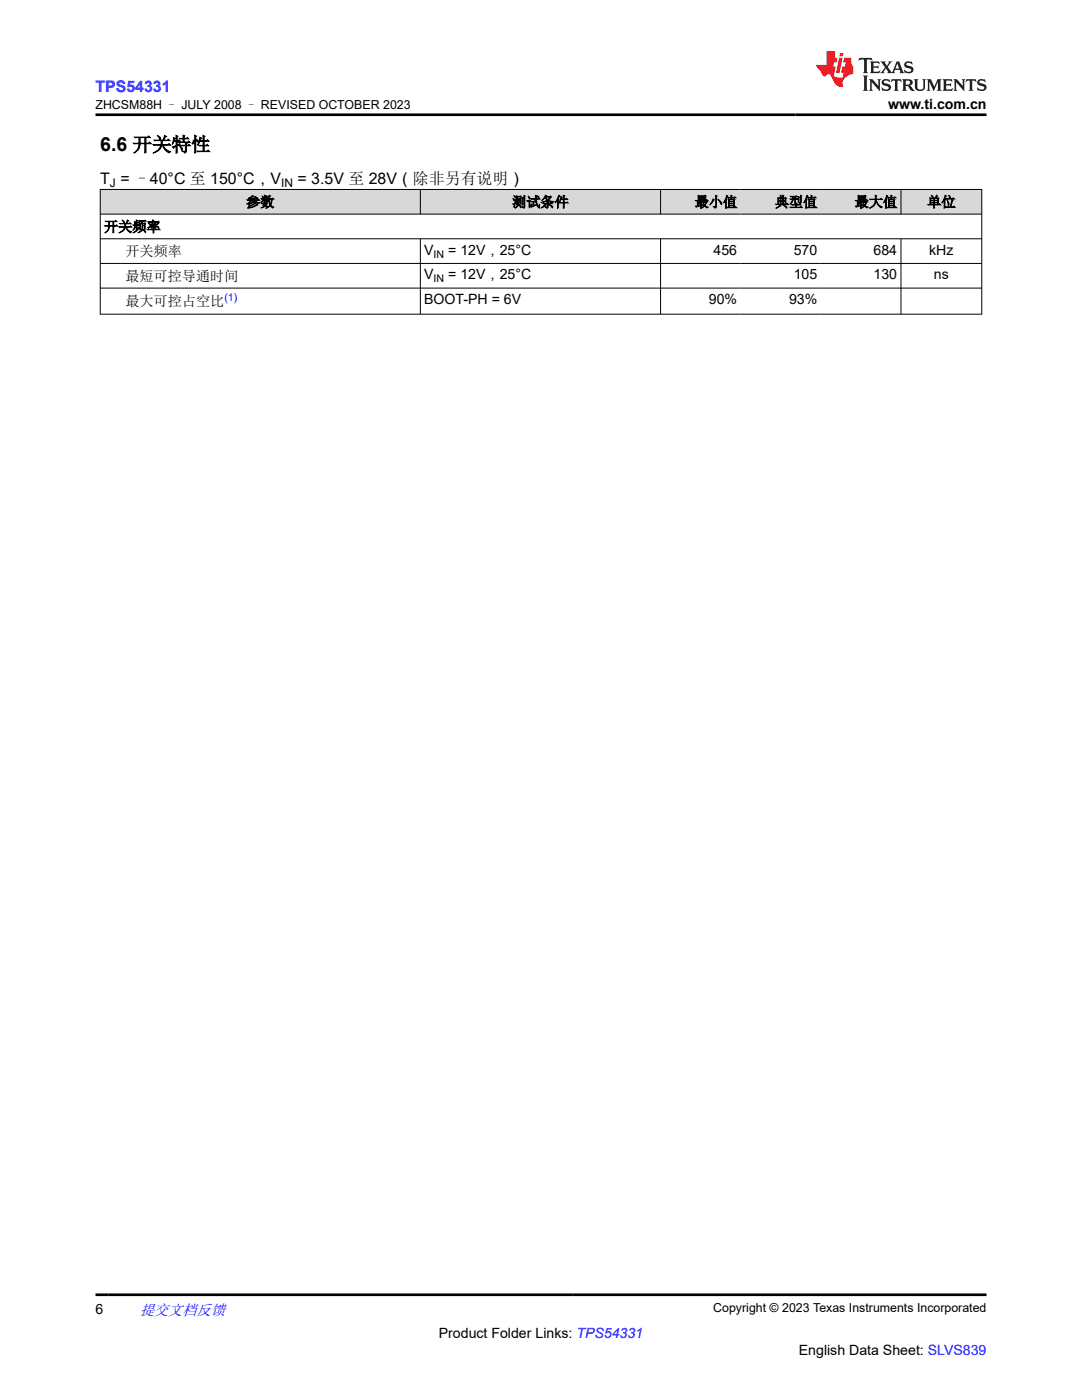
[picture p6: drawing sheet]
<svg xmlns="http://www.w3.org/2000/svg" width="216mm" height="279mm" viewBox="0 0 216 279" stroke-linecap="round" stroke-linejoin="round" font-family="sans-serif">
<defs><g id="words">
<text font-size="3.9" x="20" y="30.2">6.6 开关特性</text>
<text font-size="3.2" fill="#00f" x="19" y="18.3">TPS54331</text>
<g font-size="3.2">
<text x="20" y="36.7">T = –40°C 至 150°C，V</text>
<text x="59.4" y="36.7">= 3.5V 至 28V（除非另有说明）</text>
</g>
<text font-size="3" fill="#00f" x="27.9" y="262.4">提交文档反馈</text>
<g font-size="2.8">
<text x="177.2" y="21.7">www.ti.com.cn</text>
<text x="49.1" y="41.3">参数</text>
<text x="102.2" y="41.3">测试条件</text>
<text x="138.6" y="41.3">最小值</text>
<text x="154.6" y="41.3">典型值</text>
<text x="170.5" y="41.3">最大值</text>
<text x="185" y="41.3">单位</text>
<text x="20.8" y="46.2">开关频率</text>
<text x="25" y="51.1">开关频率</text>
<text x="84.6" y="50.8">V</text>
<text x="89.4" y="50.8">= 12V，25°C</text>
<text x="142.4" y="50.8">456</text>
<text x="158.4" y="50.8">570</text>
<text x="174.3" y="50.8">684</text>
<text x="185.4" y="50.8">kHz</text>
<text x="25" y="56.1">最短可控导通时间</text>
<text x="84.6" y="55.8">V</text>
<text x="89.4" y="55.8">= 12V，25°C</text>
<text x="158.4" y="55.8">105</text>
<text x="174.3" y="55.8">130</text>
<text x="186.3" y="55.8">ns</text>
<text x="25" y="61">最大可控占空比</text>
<text x="84.6" y="60.7">BOOT-PH = 6V</text>
<text x="141.4" y="60.7">90%</text>
<text x="157.4" y="60.7">93%</text>
<text x="19" y="262.1">6</text>
<text x="87.6" y="266.9">Product Folder Links: TPS54331</text>
<text x="159.4" y="270.3">English Data Sheet: SLVS839</text>
</g>
<g font-size="2.5">
<text x="19" y="21.8">ZHCSM88H – JULY 2008 – REVISED OCTOBER 2023</text>
<text x="142.3" y="261.8">Copyright © 2023 Texas Instruments Incorporated</text>
</g>
<g font-size="2.4">
<text x="21.9" y="37.3">J</text>
<text x="56.1" y="37.3">IN</text>
</g>
<g font-size="2.1">
<text x="86.5" y="51.4">IN</text>
<text x="86.5" y="56.3">IN</text>
</g>
<text font-size="2.1" fill="#00f" x="44.8" y="60">(1)</text>
</g></defs>
<g fill="#d8d8d8">
<path d="M20 37.8h175.9v4.9h-175.9z" fill-rule="evenodd"/>
<path d="M20.1 37.9h63.7v4.8h-63.7z" fill-rule="evenodd"/>
<path d="M83.9 37.9h47.8v4.8h-47.8z" fill-rule="evenodd"/>
<path d="M131.9 37.9h15.9v4.8h-15.9z" fill-rule="evenodd"/>
<path d="M147.8 37.9h16v4.8h-16z" fill-rule="evenodd"/>
<path d="M163.8 37.9h15.9v4.8h-15.9z" fill-rule="evenodd"/>
<path d="M179.8 37.9h16v4.8h-16z" fill-rule="evenodd"/>
</g>
<g fill="none" stroke="#000" stroke-width=".2">
<path d="M19.9 37.8h176.1M20 37.7v25.1M83.9 37.7v5.1M131.8 37.7v5.1M179.8 37.7v5.1M195.9 37.7v25.1M19.9 42.7h176.1M19.9 47.7h176.1M19.9 52.6h176.1M19.9 57.5h176.1M83.9 47.7v15.1M131.8 47.7v15.1"/>
<path d="M179.8 47.7v15.1M19.9 62.7h176.1"/>
</g>
<path d="M171.5 11.6l-.2 .5 .5-.2h.6v.1v2.2l-.2 .4h1l-.2-.4v-2.2v-.1h.5l.5 .2-.1-.5zM173.6 12.3l.2 .4v1.5l-.2 .4h1.9l.1-.6a1.08 1.08 0 0 1-1.3 .2v-.7h.6l.4 .2v-.7l-.4 .2h-.6v-.5l.2-.2a1 1 0 0 1 1 .3l-.1-.5zM175.7 12.3l.9 1.1-1 1.2h.9l-.2-.2 .5-.8 .4 .8-.2 .2h1.6l-.2-.2 .2-.5h.9l.1 .5-.1 .2h.9l-.2-.3-.8-2h-.5l-.9 2.2-.9-1.1 .9-1.1h-.8l.2 .2-.4 .6-.4-.6 .2-.2zM179 12.7l.4 1h-.7zM180.7 12.4a.65 .65 0 0 0-.2 .7 .65 .65 0 0 0 .6 .5l.6 .1 .1 .3a.79 .79 0 0 1-.7 .4 .79 .79 0 0 1-.7-.5l.1 .7 .2-.1a.93 .93 0 0 0 1.1 .1 .93 .93 0 0 0 .4-1 1.46 1.46 0 0 0-1.2-.6l-.1-.3a1.09 1.09 0 0 1 1.2 .2l-.2-.6-.1 .1-.5-.2zM172.2 15.1l.2 .4v2.2l-.2 .4h1l-.2-.4v-2.2l.2-.4zM173.4 15.8l.2 .4v1.5l-.2 .4h.8l-.3-.4 .1-1.3 1.6 1.8v-2l.2-.4h-.7l.1 .2 .1 1.1-1.2-1.3zM176.2 15.9a.65 .65 0 0 0-.2 .8 .65 .65 0 0 0 .6 .4l.6 .2 .1 .2a.79 .79 0 0 1-.7 .4 .79 .79 0 0 1-.7-.5l.1 .7 .2-.1a.93 .93 0 0 0 1.1 .1 .93 .93 0 0 0 .4-.9 1.46 1.46 0 0 0-1.2-.6l-.1-.4a1.09 1.09 0 0 1 1.2 .2l-.1-.6-.2 .1-.5-.1zM177.9 15.8l-.1 .6a.63 .63 0 0 1 .8-.3v1.6l-.3 .4h1l-.2-.4v-1.6a.66 .66 0 0 1 .8 .3l-.1-.6zM180 15.8l.2 .4v1.5l-.2 .4h1l-.2-.2-.1-.7h.5l.1 .2a.79 .79 0 0 0 1.2 .6l-1-.9a.61 .61 0 0 0 .6-.6 .61 .61 0 0 0-.5-.7zM180.8 16.1h.1a.47 .47 0 0 1 .5 .1 .47 .47 0 0 1 .1 .5l-.1 .1-.7 .1zM182.3 15.8l.2 .2a2.27 2.27 0 0 0 .4 2 1.04 1.04 0 0 0 1.7-.7v-1.3l.2-.2h-.8l.2 .4v1.1a.6 .6 0 0 1-.6 .6 .6 .6 0 0 1-.6-.6v-1.1l.3-.4zM184.9 15.8l.2 .4v1.5l-.2 .4h.8l-.3-.4v-1.4l.9 1.9 .9-1.9v1.4l-.3 .4h1l-.2-.4v-1.5l.2-.4h-.8l-.7 1.5-.6-1.5zM188.1 15.8l.2 .4v1.5l-.2 .4h1.9l.1-.6a1.09 1.09 0 0 1-1.3 .2v-.7h.6l.4 .2v-.6l-.4 .2h-.6v-.6l.2-.1a1.01 1.01 0 0 1 1 .3l-.1-.6zM190.2 15.8l.3 .4v1.5l-.3 .4h.8l-.2-.4v-1.3l1.6 1.8v-2l.2-.4h-.7l.2 .2v1.1l-1.2-1.3zM192.8 15.8l-.1 .6a.63 .63 0 0 1 .8-.3v1.6l-.3 .4h1l-.2-.4v-1.6a.66 .66 0 0 1 .8 .3l-.1-.6zM195.2 15.9a.65 .65 0 0 0-.2 .8 .65 .65 0 0 0 .6 .4l.6 .2 .2 .2a.79 .79 0 0 1-.7 .4 .79 .79 0 0 1-.7-.5l.1 .7 .2-.1a.93 .93 0 0 0 1 .1 .93 .93 0 0 0 .5-.9 1.46 1.46 0 0 0-1.3-.6v-.4a1.09 1.09 0 0 1 1.2 .2l-.2-.6-.2 .1-.5-.1z" fill="#231f20"/>
<path d="M164.9 10.2v2.8h-2l.1 .3 .8 1a.95 .95 0 0 0 1 .9 .59 .59 0 0 1 .5-.4 .59 .59 0 0 1 .5 .4l.4 .7a1.59 1.59 0 0 0 2.1 1.4 1.61 1.61 0 0 1 1-2.3l1-.3-.1-1.5a1.59 1.59 0 0 1-.3-1.7h-1.5l-.2 .9h.6l-.2 .9h-.5l-.2 1v.2l.4 .1-.1 .9h-.7a.73 .73 0 0 1-1-.7l.3-1.5h-.5l.1-.9h.5l.2-.9h-.5v-1.3zM167.4 11.5l-.6 3.1h.7l.6-3.1zM167.6 10.6l-.1 .6h.7l.1-.6z" fill="#ed1c24"/>
<path d="M19 22.9h177.8M19 258.4h177.8" fill="none" stroke="#000" stroke-width=".53"/>
<use href="#words"/>
</svg>
